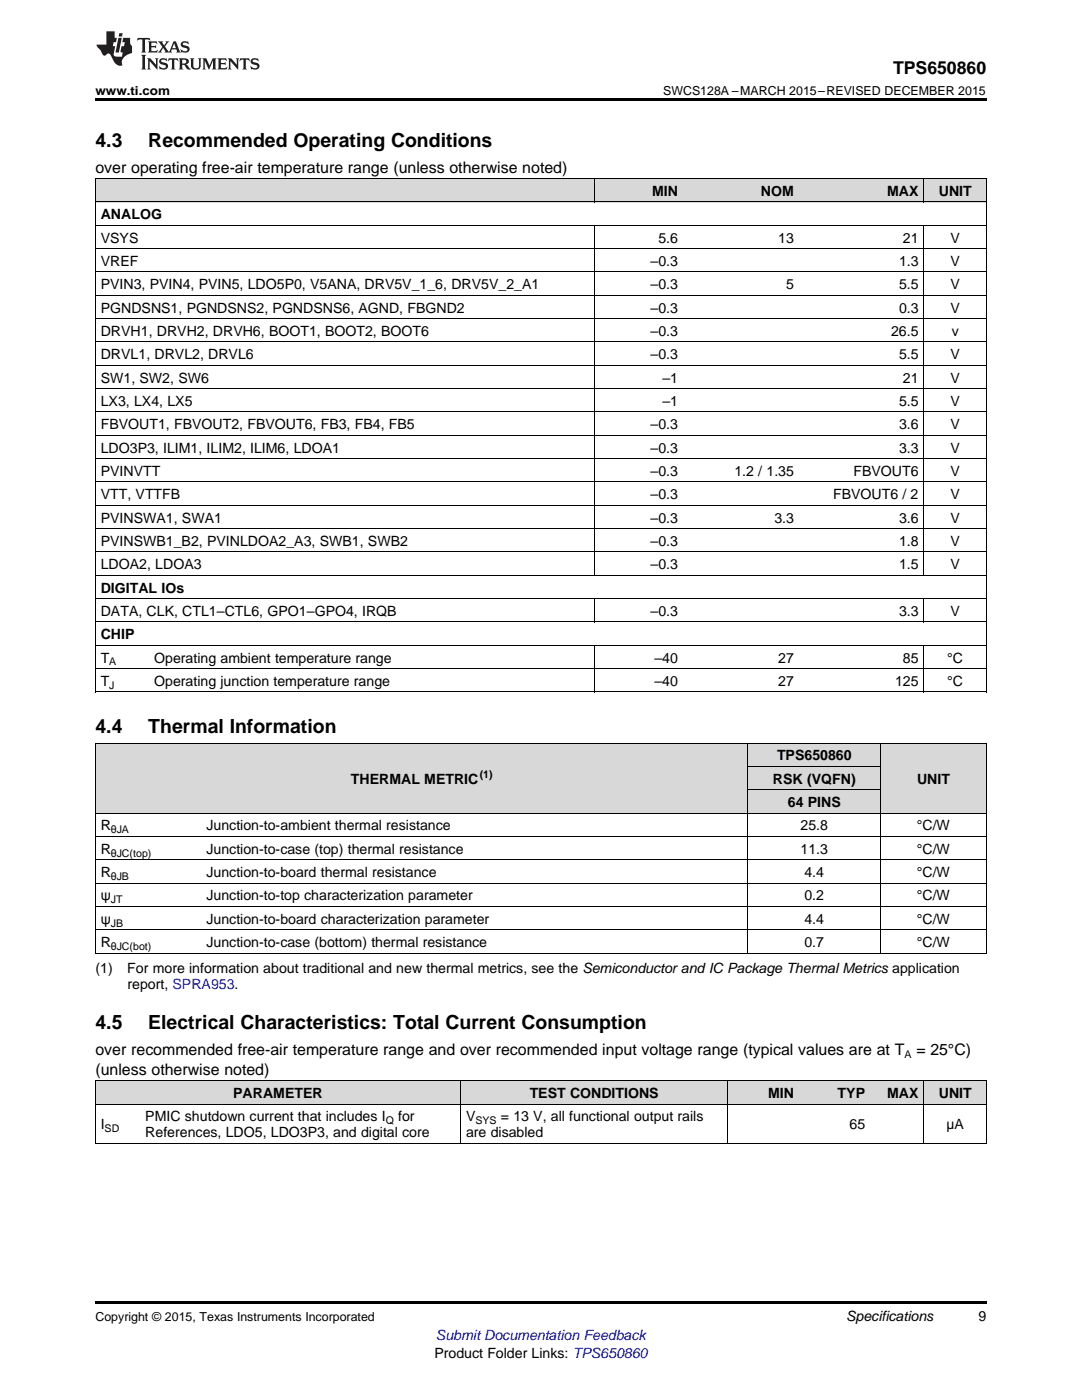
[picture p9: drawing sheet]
<svg xmlns="http://www.w3.org/2000/svg" width="216mm" height="279mm" viewBox="0 0 216 279" stroke-linecap="round" stroke-linejoin="round" font-family="sans-serif">
<defs><g id="words">
<g font-size="3.9">
<text x="19" y="29.3">4.3</text>
<text x="29.6" y="29.3">Recommended Operating Conditions</text>
<text x="19" y="146.3">4.4</text>
<text x="29.6" y="146.3">Thermal Information</text>
<text x="19" y="205.5">4.5</text>
<text x="29.6" y="205.5">Electrical Characteristics: Total Current Consumption</text>
</g>
<text font-size="3.5" x="178.2" y="14.8">TPS650860</text>
<g font-size="3.2">
<text x="19" y="34.4">over operating free-air temperature range (unless otherwise noted)</text>
<text x="19" y="210.6">over recommended free-air temperature range and over recommended input voltage range (typical values are at T</text>
<text x="19" y="214.5">(unless otherwise noted)</text>
<text x="182.8" y="210.6">= 25°C)</text>
</g>
<g font-size="2.8">
<text x="130.1" y="39.1">MIN</text>
<text x="151.8" y="39.1">NOM</text>
<text x="177" y="39.1">MAX</text>
<text x="187.3" y="39.1">UNIT</text>
<text x="20.1" y="43.7">ANALOG</text>
<text x="20.1" y="48.4">VSYS</text>
<text x="20.1" y="53.1">VREF</text>
<text x="129.8" y="53.1">–0.3</text>
<text x="131.4" y="48.4">5.6</text>
<text x="155.3" y="48.4">13</text>
<text x="179.4" y="53.1">1.3</text>
<text x="180.2" y="48.4">21</text>
<text x="189.7" y="48.4">V</text>
<text x="189.7" y="53.1">V</text>
<text x="20.1" y="57.7">PVIN3, PVIN4, PVIN5, LDO5P0, V5ANA, DRV5V_1_6, DRV5V_2_A1</text>
<text x="129.8" y="57.7">–0.3</text>
<text x="156.8" y="57.7">5</text>
<text x="179.4" y="57.7">5.5</text>
<text x="189.7" y="57.7">V</text>
<text x="20.1" y="62.4">PGNDSNS1, PGNDSNS2, PGNDSNS6, AGND, FBGND2</text>
<text x="129.8" y="62.4">–0.3</text>
<text x="179.4" y="62.4">0.3</text>
<text x="189.7" y="62.4">V</text>
<text x="20.1" y="67">DRVH1, DRVH2, DRVH6, BOOT1, BOOT2, BOOT6</text>
<text x="20.1" y="71.7">DRVL1, DRVL2, DRVL6</text>
<text x="129.8" y="67">–0.3</text>
<text x="129.8" y="71.7">–0.3</text>
<text x="177.8" y="67">26.5</text>
<text x="179.4" y="71.7">5.5</text>
<text x="189.7" y="71.7">V</text>
<text x="189.9" y="67">v</text>
<text x="20.1" y="76.3">SW1, SW2, SW6</text>
<text x="132.2" y="76.3">–1</text>
<text x="180.2" y="76.3">21</text>
<text x="189.7" y="76.3">V</text>
<text x="20.1" y="81">LX3, LX4, LX5</text>
<text x="132.2" y="81">–1</text>
<text x="179.4" y="81">5.5</text>
<text x="189.7" y="81">V</text>
<text x="20.1" y="85.7">FBVOUT1, FBVOUT2, FBVOUT6, FB3, FB4, FB5</text>
<text x="129.8" y="85.7">–0.3</text>
<text x="179.4" y="85.7">3.6</text>
<text x="189.7" y="85.7">V</text>
<text x="20.1" y="90.3">LDO3P3, ILIM1, ILIM2, ILIM6, LDOA1</text>
<text x="20.1" y="95">PVINVTT</text>
<text x="129.8" y="90.3">–0.3</text>
<text x="129.8" y="95">–0.3</text>
<text x="146.5" y="95">1.2 / 1.35</text>
<text x="170.3" y="95">FBVOUT6</text>
<text x="179.4" y="90.3">3.3</text>
<text x="189.7" y="90.3">V</text>
<text x="189.7" y="95">V</text>
<text x="20.1" y="99.6">VTT, VTTFB</text>
<text x="129.8" y="99.6">–0.3</text>
<text x="166.2" y="99.6">FBVOUT6 / 2</text>
<text x="189.7" y="99.6">V</text>
<text x="20.1" y="104.3">PVINSWA1, SWA1</text>
<text x="129.8" y="104.3">–0.3</text>
<text x="154.5" y="104.3">3.3</text>
<text x="179.4" y="104.3">3.6</text>
<text x="189.7" y="104.3">V</text>
<text x="20.1" y="108.9">PVINSWB1_B2, PVINLDOA2_A3, SWB1, SWB2</text>
<text x="20.1" y="113.6">LDOA2, LDOA3</text>
<text x="129.8" y="108.9">–0.3</text>
<text x="129.8" y="113.6">–0.3</text>
<text x="179.4" y="108.9">1.8</text>
<text x="179.4" y="113.6">1.5</text>
<text x="189.7" y="108.9">V</text>
<text x="189.7" y="113.6">V</text>
<text x="20.1" y="118.3">DIGITAL IOs</text>
<text x="20.1" y="122.9">DATA, CLK, CTL1–CTL6, GPO1–GPO4, IRQB</text>
<text x="129.8" y="122.9">–0.3</text>
<text x="179.4" y="122.9">3.3</text>
<text x="189.7" y="122.9">V</text>
<text x="20.1" y="127.6">CHIP</text>
<text x="20.1" y="132.2">T</text>
<text x="20.1" y="136.9">T</text>
<text x="30.8" y="132.2">Operating ambient temperature range</text>
<text x="30.8" y="136.9">Operating junction temperature range</text>
<text x="130.6" y="132.2">–40</text>
<text x="130.6" y="136.9">–40</text>
<text x="155.3" y="132.2">27</text>
<text x="155.3" y="136.9">27</text>
<text x="178.6" y="136.9">125</text>
<text x="180.2" y="132.2">85</text>
<text x="189" y="132.2">°C</text>
<text x="189" y="136.9">°C</text>
<text x="155" y="151.8">TPS650860</text>
<text x="70" y="156.4">THERMAL METRIC</text>
<text x="154.2" y="156.4">RSK (VQFN)</text>
<text x="157.2" y="161.1">64 PINS</text>
<text x="183" y="156.4">UNIT</text>
<text x="20.1" y="165.7">R</text>
<text x="41.2" y="165.7">Junction-to-ambient thermal resistance</text>
<text x="159.7" y="165.7">25.8</text>
<text x="183" y="165.7">°C/W</text>
<text x="20.1" y="170.4">R</text>
<text x="41.2" y="170.4">Junction-to-case (top) thermal resistance</text>
<text x="159.7" y="170.4">11.3</text>
<text x="183" y="170.4">°C/W</text>
<text x="20.1" y="175">R</text>
<text x="20.1" y="179.7">ψ</text>
<text x="41.2" y="175">Junction-to-board thermal resistance</text>
<text x="41.2" y="179.7">Junction-to-top characterization parameter</text>
<text x="160.5" y="175">4.4</text>
<text x="160.5" y="179.7">0.2</text>
<text x="183" y="175">°C/W</text>
<text x="183" y="179.7">°C/W</text>
<text x="20.1" y="184.4">ψ</text>
<text x="41.2" y="184.4">Junction-to-board characterization parameter</text>
<text x="160.5" y="184.4">4.4</text>
<text x="183" y="184.4">°C/W</text>
<text x="20.1" y="189">R</text>
<text x="41.2" y="189">Junction-to-case (bottom) thermal resistance</text>
<text x="160.5" y="189">0.7</text>
<text x="183" y="189">°C/W</text>
<text x="19" y="194.2">(1)</text>
<text x="25.4" y="194.2">For more information about traditional and new thermal metrics, see the Semiconductor and IC Package Thermal Metrics application</text>
<text x="25.4" y="197.3">report, SPRA953.</text>
<text x="46.5" y="219.1">PARAMETER</text>
<text x="105.7" y="219.1">TEST CONDITIONS</text>
<text x="153.2" y="219.1">MIN</text>
<text x="167.1" y="219.1">TYP</text>
<text x="177" y="219.1">MAX</text>
<text x="187.3" y="219.1">UNIT</text>
<text x="20.1" y="225.4">I</text>
<text x="29" y="223.8">PMIC shutdown current that includes I</text>
<text x="29" y="227">References, LDO5, LDO3P3, and digital core</text>
<text x="79.4" y="223.8">for</text>
<text x="93" y="223.8">V</text>
<text x="93" y="227">are disabled</text>
<text x="99.9" y="223.8">= 13 V, all functional output rails</text>
<text x="169.5" y="225.4">65</text>
<text x="188.8" y="225.4">µA</text>
<text x="168.8" y="263.6">Specifications</text>
<text x="195.3" y="263.6">9</text>
<text x="86.7" y="270.9">Product Folder Links: TPS650860</text>
</g>
<text font-size="2.8" fill="#00f" x="87" y="267.4">Submit Documentation Feedback</text>
<g font-size="2.5">
<text x="19" y="19">www.ti.com</text>
<text x="132.3" y="19">SWCS128A –MARCH 2015–REVISED DECEMBER 2015</text>
<text x="19" y="263.6">Copyright © 2015, Texas Instruments Incorporated</text>
</g>
<g font-size="2.1">
<text x="21.8" y="132.8">A</text>
<text x="21.8" y="137.4">J</text>
<text x="95.7" y="155.3">(1)</text>
<text x="22.1" y="166.3">θJA</text>
<text x="22.1" y="171">θJC(top)</text>
<text x="22.1" y="175.6">θJB</text>
<text x="22.1" y="180.3">JT</text>
<text x="22.1" y="184.9">JB</text>
<text x="22.1" y="189.6">θJC(bot)</text>
<text x="180.5" y="211.2">A</text>
<text x="20.9" y="226">SD</text>
<text x="77" y="224.4">Q</text>
<text x="94.9" y="224.4">SYS</text>
</g>
</g></defs>
<g fill="#d8d8d8">
<path d="M19 215.8h8.9v4.6h-8.9z"/>
<path d="M27.9 215.8h64v4.6h-64z"/>
<path d="M91.9 215.8h53.4v4.6h-53.4z"/>
<path d="M145.3 215.8h14.2v4.6h-14.2z"/>
<path d="M159.5 215.8h14.2v4.6h-14.2z"/>
<path d="M173.7 215.8h10.7v4.6h-10.7z"/>
<path d="M184.4 215.8h12.4v4.6h-12.4z"/>
<path d="M19 148.4h21.1v13.9h-21.1z"/>
<path d="M40.1 148.4h109.2v13.9h-109.2z"/>
<path d="M149.3 157.7h26.4v4.6h-26.4z"/>
<path d="M175.7 148.4h21.1v13.9h-21.1z"/>
<path d="M149.3 153h26.4v4.7h-26.4z"/>
<path d="M149.3 148.4h26.4v4.6h-26.4z"/>
<path d="M19 35.7h10.7v4.7h-10.7z"/>
<path d="M29.7 35.7h88.9v4.7h-88.9z"/>
<path d="M118.6 35.7h17.8v4.7h-17.8z"/>
<path d="M136.4 35.7h23.1v4.7h-23.1z"/>
<path d="M159.5 35.7h24.9v4.7h-24.9z"/>
<path d="M184.4 35.7h12.4v4.7h-12.4z"/>
</g>
<path d="M19 19.5h177.8v.5h-177.8zM19 259.7h177.8v.5h-177.8z" fill="#000"/>
<g fill="none" stroke="#000" stroke-width=".2">
<path d="M19 35.6h177.8M19.1 35.7v102.4M118.6 35.7v4.7M184.3 35.7v4.7M196.8 35.7v102.4M19 58.9h177.8M19 54.3h177.8M19 49.6h177.8M19 45h177.8M19 40.3h177.8M118.6 45v69.9M184.3 45v69.9"/>
<path d="M19 77.6h177.8M19 72.9h177.8M19 68.2h177.8M19 63.6h177.8M19 96.2h177.8M19 91.5h177.8M19 86.9h177.8M19 82.2h177.8M19 119.5h177.8M19 114.8h177.8M19 110.2h177.8M19 105.5h177.8"/>
<path d="M19 100.8h177.8M118.6 119.5v4.7M184.3 119.5v4.7M19 138.1h177.8M19 133.4h177.8M19 128.8h177.8M19 124.1h177.8M118.6 128.8v9.3M184.3 128.8v9.3M19 148.3h177.8M19.1 148.4v41.9M149.2 148.4v41.9"/>
<path d="M149.3 157.6h26.4M149.3 153h26.4M175.7 148.4v41.9M196.8 148.4v41.9M19 176.3h177.8M19 171.6h177.8M19 167h177.8M19 162.3h177.8M19 190.2h177.8M19 185.6h177.8M19 180.9h177.8M19 215.7h177.8"/>
<path d="M19.1 215.8v12.4M91.9 215.8v12.4M145.2 215.8v12.4M184.3 215.8v12.4M196.8 215.8v12.4M19 228.2h177.8M19 220.4h177.8"/>
</g>
<g fill="#231f20">
<path d="M27.5 7.6l-.1 .5 .4-.2h.6v.1v2.1l-.2 .4h1l-.3-.4v-2.1l.1-.1h.5l.5 .2-.2-.5zM29.5 8.3l.2 .3v1.5l-.2 .4h1.8l.2-.6a1.04 1.04 0 0 1-1.3 .2v-.7h.6l.3 .2v-.6l-.3 .2h-.6v-.6l.8-.1 .4 .3-.2-.5zM31.5 8.3l.9 1.1-.9 1.1h.8l-.2-.2 .5-.7 .4 .7-.2 .2h1.5l-.1-.2 .1-.4h.9l.1 .4-.2 .2h1l-.3-.3-.7-1.9h-.5l-.9 2-.8-1 .9-1h-.8l.1 .3-.3 .5-.4-.6 .2-.2zM34.7 8.6l.4 1h-.7zM36.3 8.4a.63 .63 0 0 0-.2 .7 .63 .63 0 0 0 .6 .4l.6 .2 .1 .2a.75 .75 0 0 1-.7 .4 .75 .75 0 0 1-.6-.5l.1 .7 .1-.1a1.11 1.11 0 0 0 1.5-.6 1.13 1.13 0 0 0-1.2-.8l-.1-.4a1.04 1.04 0 0 1 1.2 .2l-.2-.5-.1 .1-.5-.2zM28.2 10.9l.2 .4v2.2l-.2 .4h1l-.3-.4v-2.2l.3-.4zM29.3 11.6l.3 .4v1.5l-.3 .4h.8l-.2-.4v-1.3l1.5 1.7v-1.9l.2-.4h-.7l.2 .4v.9l-1.1-1.3zM32 11.8a.62 .62 0 0 0-.2 .7 .62 .62 0 0 0 .6 .4l.6 .1 .1 .3a.76 .76 0 0 1-.7 .3 .76 .76 0 0 1-.6-.4l.1 .7 .1-.1a1.11 1.11 0 0 0 1.5-.6 1.13 1.13 0 0 0-1.2-.8l-.1-.4a1.04 1.04 0 0 1 1.2 .2l-.2-.6-.1 .1-.5-.1zM33.7 11.6l-.2 .6a.61 .61 0 0 1 .8-.3v1.6l-.2 .4h.9l-.2-.4v-1.6a.63 .63 0 0 1 .8 .3l-.2-.6zM35.6 11.6l.3 .4v1.5l-.3 .4h1l-.2-.2v-.8l.5 .2a.76 .76 0 0 0 1.2 .7l-1-1a.58 .58 0 0 0 .6-.5 .58 .58 0 0 0-.5-.6zM36.4 11.9h.1a.45 .45 0 0 1 .5 .1 .45 .45 0 0 1 .1 .5l-.7 .2zM37.9 11.6l.2 .2a2.17 2.17 0 0 0 .3 1.9 .99 .99 0 0 0 1.6-.6v-1.1l.2-.4h-.7l.2 .2a1.92 1.92 0 0 1-.2 1.8 .6 .6 0 0 1-.9-.5v-1.1l.2-.4zM40.4 11.6l.2 .4v1.5l-.2 .4h.7l-.2-.4v-1.4l.8 1.8 .8-1.8v1.4l-.2 .4h.9l-.2-.4v-1.5l.2-.4h-.8l-.6 1.5-.6-1.5zM43.4 11.6l.2 .4v1.5l-.2 .4h1.8l.2-.6a1.04 1.04 0 0 1-1.3 .1v-.6h.5l.4 .2v-.6l-.4 .2h-.5v-.7h.8l.3 .3-.1-.6zM45.5 11.6l.2 .4v1.5l-.2 .4h.7l-.2-.4v-1.3l1.5 1.7v-1.9l.2-.4h-.7l.2 .4v.9l-1.1-1.3zM47.9 11.6l-.1 .6a.61 .61 0 0 1 .8-.3v1.6l-.3 .4h1l-.3-.4 .1-1.6a.63 .63 0 0 1 .7 .3l-.1-.6zM50.2 11.8a.62 .62 0 0 0-.2 .7 .62 .62 0 0 0 .6 .4l.6 .1 .2 .3a.76 .76 0 0 1-.8 .3 .76 .76 0 0 1-.6-.4l.1 .7 .2-.1a1.11 1.11 0 0 0 1.5-.6 1.13 1.13 0 0 0-1.3-.8l-.1-.4a1.04 1.04 0 0 1 1.2 .2l-.1-.6-.2 .1-.5-.1z"/>
<path d="M21.2 6.3v2.6h-1.9l.1 .4 .7 .9a.91 .91 0 0 0 1 .8 .56 .56 0 0 1 .5-.3 .56 .56 0 0 1 .5 .3l.4 .8a1.53 1.53 0 0 0 1.9 1.2 1.54 1.54 0 0 1 1-2.1l.9-.3v-1.4a1.52 1.52 0 0 1-.3-1.6h-1.4l-.2 .8h.5l-.2 .8h-.4l-.2 1v.2l.4 .1-.2 .8a1.93 1.93 0 0 1-1.6-.3l.3-1.8h-.5l.2-.8h.4l.2-.8h-.4v-1.3zM23.6 7.6l-.6 2.9h.7l.6-2.9zM23.8 6.6l-.1 .7h.6l.2-.7z"/>
</g>
<use href="#words"/>
</svg>
